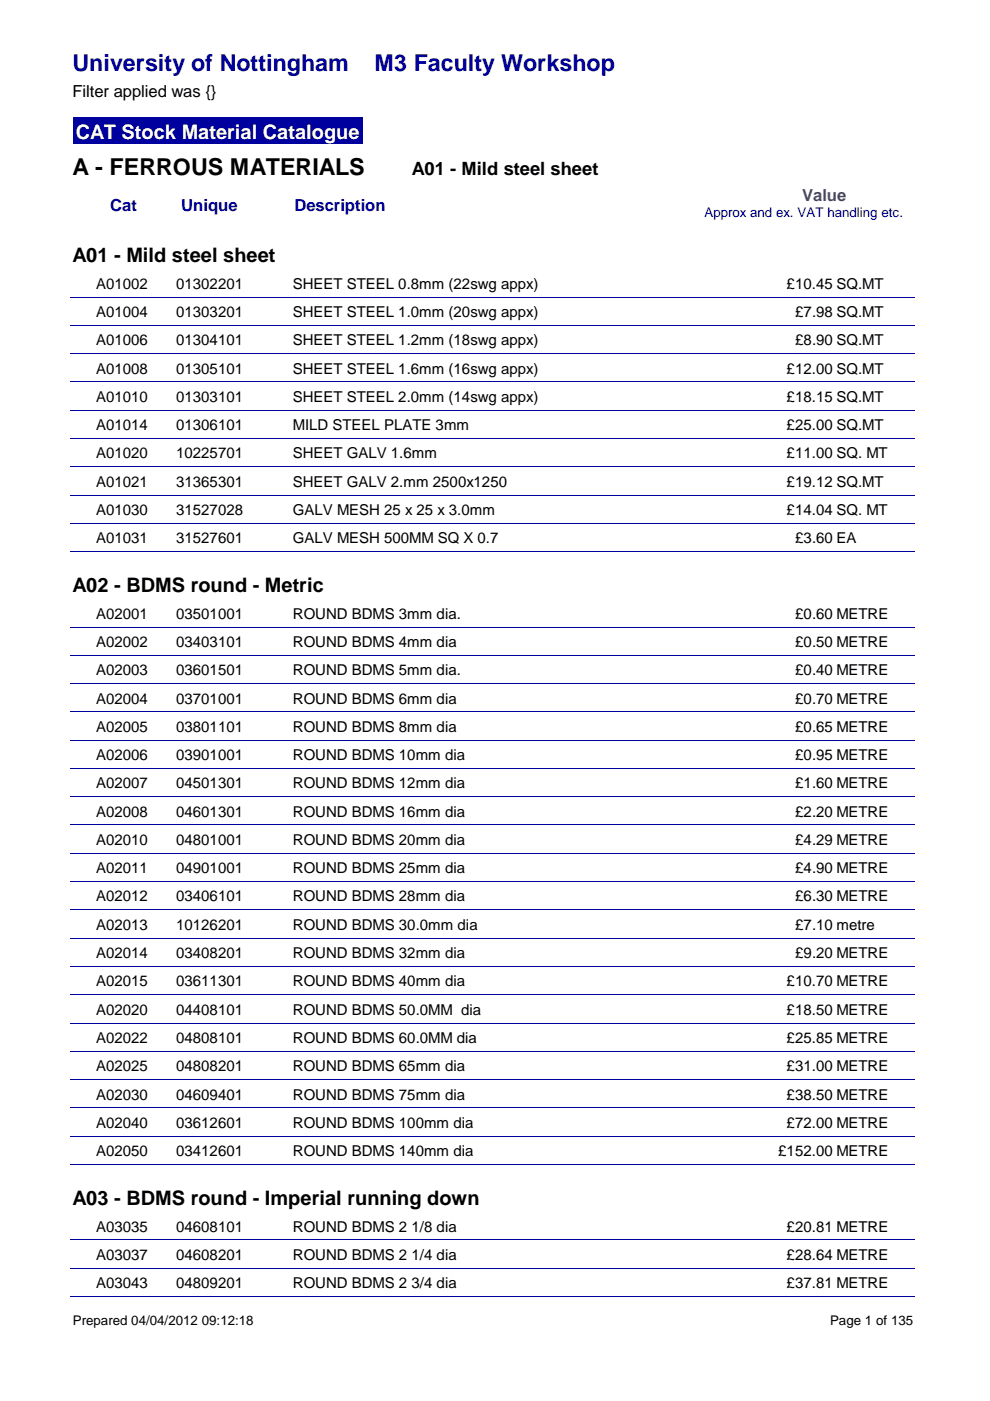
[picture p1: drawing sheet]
<svg xmlns="http://www.w3.org/2000/svg" width="210mm" height="297mm" viewBox="0 0 210 297" stroke-linecap="round" stroke-linejoin="round" font-family="sans-serif">
<defs><g id="words">
<g font-size="4.9" fill="#00009e">
<text x="15.4" y="15.1">University of Nottingham</text>
<text x="79.4" y="15.1">M3 Faculty Workshop</text>
</g>
<text font-size="4.9" x="15.4" y="37">A - FERROUS MATERIALS</text>
<text font-size="4.2" fill="#fff" x="16" y="29.4">CAT Stock Material Catalogue</text>
<g font-size="4.2">
<text x="15.4" y="55.5">A01 - Mild steel sheet</text>
<text x="15.4" y="125.5">A02 - BDMS round - Metric</text>
<text x="15.4" y="255.4">A03 - BDMS round - Imperial running down</text>
</g>
<text font-size="3.9" x="87.3" y="37.1">A01 - Mild steel sheet</text>
<text font-size="3.5" x="15.4" y="20.6">Filter applied was {}</text>
<g font-size="3.5" fill="#00009e">
<text x="23.4" y="44.7">Cat</text>
<text x="38.4" y="44.7">Unique</text>
<text x="62.4" y="44.7">Description</text>
</g>
<text font-size="3.5" fill="#800080" x="170.1" y="42.7">Value</text>
<g font-size="3.2">
<text x="20.4" y="61.2">A01002</text>
<text x="37.3" y="61.2">01302201</text>
<text x="62.1" y="61.2">SHEET STEEL 0.8mm (22swg appx)</text>
<text x="166.8" y="61.2">£10.45 SQ.MT</text>
<text x="20.4" y="67.2">A01004</text>
<text x="37.3" y="67.2">01303201</text>
<text x="62.1" y="67.2">SHEET STEEL 1.0mm (20swg appx)</text>
<text x="168.6" y="67.2">£7.98 SQ.MT</text>
<text x="20.4" y="73.2">A01006</text>
<text x="37.3" y="73.2">01304101</text>
<text x="62.1" y="73.2">SHEET STEEL 1.2mm (18swg appx)</text>
<text x="168.6" y="73.2">£8.90 SQ.MT</text>
<text x="20.4" y="79.2">A01008</text>
<text x="37.3" y="79.2">01305101</text>
<text x="62.1" y="79.2">SHEET STEEL 1.6mm (16swg appx)</text>
<text x="166.8" y="79.2">£12.00 SQ.MT</text>
<text x="20.4" y="85.2">A01010</text>
<text x="37.3" y="85.2">01303101</text>
<text x="62.1" y="85.2">SHEET STEEL 2.0mm (14swg appx)</text>
<text x="166.8" y="85.2">£18.15 SQ.MT</text>
<text x="20.4" y="91.2">A01014</text>
<text x="37.3" y="91.2">01306101</text>
<text x="62.1" y="91.2">MILD STEEL PLATE 3mm</text>
<text x="166.8" y="91.2">£25.00 SQ.MT</text>
<text x="20.4" y="97.2">A01020</text>
<text x="37.3" y="97.2">10225701</text>
<text x="62.1" y="97.2">SHEET GALV 1.6mm</text>
<text x="166.8" y="97.2">£11.00 SQ. MT</text>
<text x="20.4" y="103.2">A01021</text>
<text x="37.3" y="103.2">31365301</text>
<text x="62.1" y="103.2">SHEET GALV 2.mm 2500x1250</text>
<text x="166.8" y="103.2">£19.12 SQ.MT</text>
<text x="20.4" y="109.2">A01030</text>
<text x="37.3" y="109.2">31527028</text>
<text x="62.1" y="109.2">GALV MESH 25 x 25 x 3.0mm</text>
<text x="166.8" y="109.2">£14.04 SQ. MT</text>
<text x="20.4" y="115.2">A01031</text>
<text x="37.3" y="115.2">31527601</text>
<text x="62.1" y="115.2">GALV MESH 500MM SQ X 0.7</text>
<text x="168.6" y="115.2">£3.60 EA</text>
<text x="20.4" y="131.2">A02001</text>
<text x="37.3" y="131.2">03501001</text>
<text x="62.1" y="131.2">ROUND BDMS 3mm dia.</text>
<text x="168.6" y="131.2">£0.60 METRE</text>
<text x="20.4" y="137.2">A02002</text>
<text x="37.3" y="137.2">03403101</text>
<text x="62.1" y="137.2">ROUND BDMS 4mm dia</text>
<text x="168.6" y="137.2">£0.50 METRE</text>
<text x="20.4" y="143.2">A02003</text>
<text x="37.3" y="143.2">03601501</text>
<text x="62.1" y="143.2">ROUND BDMS 5mm dia.</text>
<text x="168.6" y="143.2">£0.40 METRE</text>
<text x="20.4" y="149.2">A02004</text>
<text x="37.3" y="149.2">03701001</text>
<text x="62.1" y="149.2">ROUND BDMS 6mm dia</text>
<text x="168.6" y="149.2">£0.70 METRE</text>
<text x="20.4" y="155.2">A02005</text>
<text x="37.3" y="155.2">03801101</text>
<text x="62.1" y="155.2">ROUND BDMS 8mm dia</text>
<text x="168.6" y="155.2">£0.65 METRE</text>
<text x="20.4" y="161.2">A02006</text>
<text x="37.3" y="161.2">03901001</text>
<text x="62.1" y="161.2">ROUND BDMS 10mm dia</text>
<text x="168.6" y="161.2">£0.95 METRE</text>
<text x="20.4" y="167.2">A02007</text>
<text x="37.3" y="167.2">04501301</text>
<text x="62.1" y="167.2">ROUND BDMS 12mm dia</text>
<text x="168.6" y="167.2">£1.60 METRE</text>
<text x="20.4" y="173.1">A02008</text>
<text x="37.3" y="173.1">04601301</text>
<text x="62.1" y="173.1">ROUND BDMS 16mm dia</text>
<text x="168.6" y="173.1">£2.20 METRE</text>
<text x="20.4" y="179.2">A02010</text>
<text x="37.3" y="179.2">04801001</text>
<text x="62.1" y="179.2">ROUND BDMS 20mm dia</text>
<text x="168.6" y="179.2">£4.29 METRE</text>
<text x="20.4" y="185.2">A02011</text>
<text x="37.3" y="185.2">04901001</text>
<text x="62.1" y="185.2">ROUND BDMS 25mm dia</text>
<text x="168.6" y="185.2">£4.90 METRE</text>
<text x="20.4" y="191.1">A02012</text>
<text x="37.3" y="191.1">03406101</text>
<text x="62.1" y="191.1">ROUND BDMS 28mm dia</text>
<text x="168.6" y="191.1">£6.30 METRE</text>
<text x="20.4" y="197.1">A02013</text>
<text x="37.3" y="197.1">10126201</text>
<text x="62.1" y="197.1">ROUND BDMS 30.0mm dia</text>
<text x="168.6" y="197.1">£7.10 metre</text>
<text x="20.4" y="203.2">A02014</text>
<text x="37.3" y="203.2">03408201</text>
<text x="62.1" y="203.2">ROUND BDMS 32mm dia</text>
<text x="168.6" y="203.2">£9.20 METRE</text>
<text x="20.4" y="209.1">A02015</text>
<text x="37.3" y="209.1">03611301</text>
<text x="62.1" y="209.1">ROUND BDMS 40mm dia</text>
<text x="166.8" y="209.1">£10.70 METRE</text>
<text x="20.4" y="215.1">A02020</text>
<text x="37.3" y="215.1">04408101</text>
<text x="62.1" y="215.1">ROUND BDMS 50.0MM dia</text>
<text x="166.8" y="215.1">£18.50 METRE</text>
<text x="20.4" y="221.1">A02022</text>
<text x="37.3" y="221.1">04808101</text>
<text x="62.1" y="221.1">ROUND BDMS 60.0MM dia</text>
<text x="166.8" y="221.1">£25.85 METRE</text>
<text x="20.4" y="227.1">A02025</text>
<text x="37.3" y="227.1">04808201</text>
<text x="62.1" y="227.1">ROUND BDMS 65mm dia</text>
<text x="166.8" y="227.1">£31.00 METRE</text>
<text x="20.4" y="233.1">A02030</text>
<text x="37.3" y="233.1">04609401</text>
<text x="62.1" y="233.1">ROUND BDMS 75mm dia</text>
<text x="166.8" y="233.1">£38.50 METRE</text>
<text x="20.4" y="239.1">A02040</text>
<text x="37.3" y="239.1">03612601</text>
<text x="62.1" y="239.1">ROUND BDMS 100mm dia</text>
<text x="166.8" y="239.1">£72.00 METRE</text>
<text x="20.4" y="245.1">A02050</text>
<text x="37.3" y="245.1">03412601</text>
<text x="62.1" y="245.1">ROUND BDMS 140mm dia</text>
<text x="165" y="245.1">£152.00 METRE</text>
<text x="20.4" y="261.1">A03035</text>
<text x="37.3" y="261.1">04608101</text>
<text x="62.1" y="261.1">ROUND BDMS 2 1/8 dia</text>
<text x="166.8" y="261.1">£20.81 METRE</text>
<text x="20.4" y="267.1">A03037</text>
<text x="37.3" y="267.1">04608201</text>
<text x="62.1" y="267.1">ROUND BDMS 2 1/4 dia</text>
<text x="166.8" y="267.1">£28.64 METRE</text>
<text x="20.4" y="273.1">A03043</text>
<text x="37.3" y="273.1">04809201</text>
<text x="62.1" y="273.1">ROUND BDMS 2 3/4 dia</text>
<text x="166.8" y="273.1">£37.81 METRE</text>
</g>
<text font-size="2.8" fill="#00009e" x="149.4" y="45.9">Approx and ex. VAT handling etc.</text>
<g font-size="2.8">
<text x="15.4" y="281">Prepared 04/04/2012 09:12:18</text>
<text x="176" y="281">Page 1 of 135</text>
</g>
</g></defs>
<path d="M15.4 25h61.4v5.6h-61.4z" fill="#00009e"/>
<g fill="none" stroke="#00009e" stroke-width=".21">
<path d="M15 63h179M15 69h179M15 75h179M15 81h179M15 87h179M15 93h179M15 99h179M15 105h179M15 111h179M15 116.9h179M15 133h179M15 138.9h179"/>
<path d="M15 144.9h179M15 150.9h179M15 156.9h179M15 162.9h179M15 168.9h179M15 174.9h179M15 180.9h179M15 186.9h179M15 192.9h179M15 198.9h179M15 204.9h179M15 210.9h179"/>
<path d="M15 216.9h179M15 222.9h179M15 228.9h179M15 234.9h179M15 240.9h179M15 246.9h179M15 262.9h179M15 268.9h179M15 274.9h179"/>
</g>
<use href="#words"/>
</svg>
